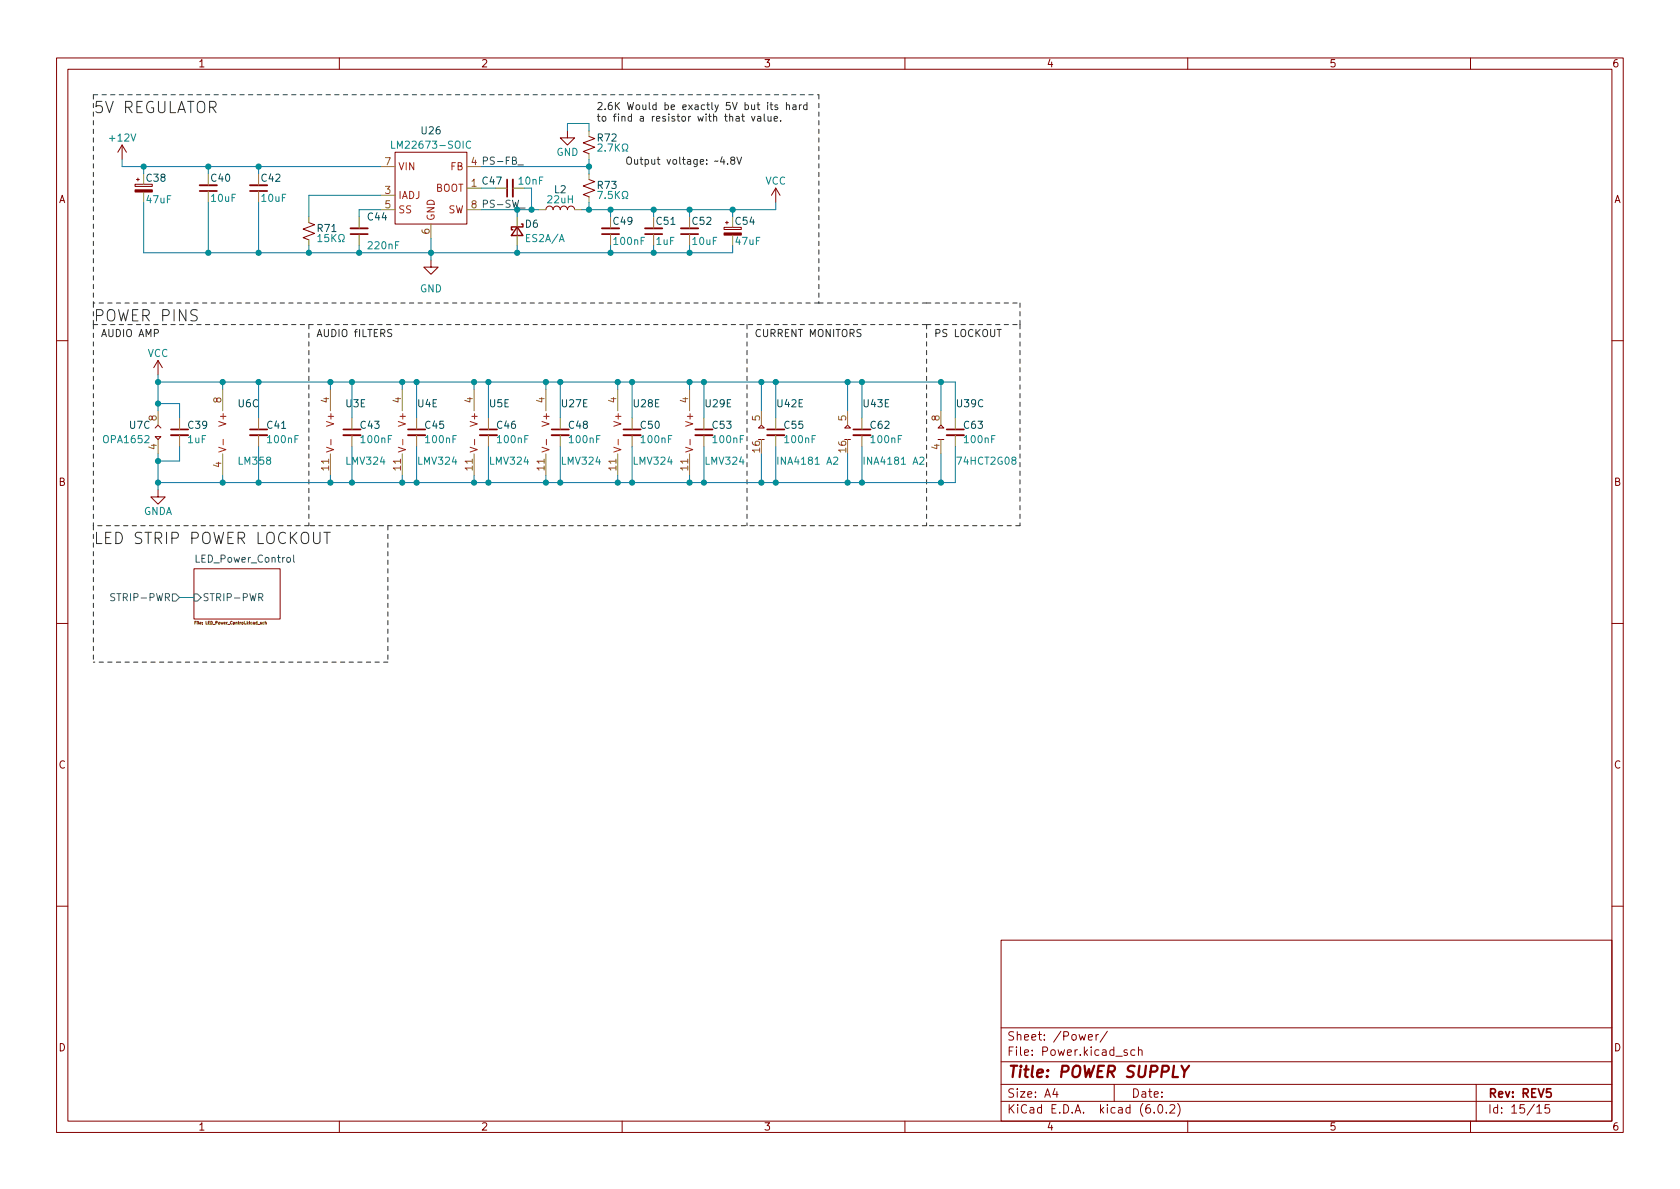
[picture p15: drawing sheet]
<svg xmlns="http://www.w3.org/2000/svg" width="297mm" height="210mm" viewBox="0 0 297 210" stroke-linecap="round" stroke-linejoin="round" font-family="sans-serif">
<defs><g id="words">
<g font-size="2.8" fill="#2c2c2c">
<text x="16.5" y="20">5V REGULATOR</text>
<text x="16.5" y="56.8">POWER PINS</text>
<text x="16.5" y="96.2">LED STRIP POWER LOCKOUT</text>
</g>
<text font-size="2.8" fill="#840000" x="178" y="190.6">Title: POWER SUPPLY</text>
<g font-size="2.1" fill="#840000">
<text x="178" y="184">Sheet: /Power/</text>
<text x="178" y="186.7">File: Power.kicad_sch</text>
<text x="178" y="196.9">KiCad E.D.A. kicad (6.0.2)</text>
<text x="178" y="194.1">Size: A4</text>
<text x="200" y="194.1">Date:</text>
<text x="263" y="194.1">Rev: REV5</text>
<text x="263" y="196.9">Id: 15/15</text>
</g>
<g font-size="1.8" fill="#840000">
<text x="35" y="11.9">1</text>
<text x="85" y="11.9">2</text>
<text x="135" y="11.9">3</text>
<text x="185" y="11.9">4</text>
<text x="235" y="11.9">5</text>
<text x="285" y="11.9">6</text>
<text x="10.3" y="35.9">A</text>
<text x="285.3" y="35.9">A</text>
<text x="10.3" y="85.9">B</text>
<text x="285.3" y="85.9">B</text>
<text x="10.3" y="135.9">C</text>
<text x="285.3" y="135.9">C</text>
<text x="10.3" y="185.9">D</text>
<text x="285.3" y="185.9">D</text>
<text x="35" y="199.9">1</text>
<text x="85" y="199.9">2</text>
<text x="135" y="199.9">3</text>
<text x="185" y="199.9">4</text>
<text x="235" y="199.9">5</text>
<text x="285" y="199.9">6</text>
</g>
<g font-size="1.8" fill="#005550">
<text x="74.6" y="23.7">U26</text>
<text x="105.7" y="25">R72</text>
<text x="26" y="32.1">C38</text>
<text x="37.4" y="32.1">C40</text>
<text x="46.3" y="32.1">C42</text>
<text x="98" y="34.2">L2</text>
<text x="105.7" y="33.4">R73</text>
<text x="56.2" y="41">R71</text>
<text x="65.1" y="39">C44</text>
<text x="92.9" y="40.3">D6</text>
<text x="108.5" y="39.7">C49</text>
<text x="116.1" y="39.7">C51</text>
<text x="122.5" y="39.7">C52</text>
<text x="130.1" y="39.7">C54</text>
<text x="22.9" y="75.8">U7C</text>
<text x="33.3" y="75.8">C39</text>
<text x="42.1" y="72">U6C</text>
<text x="47.3" y="75.8">C41</text>
<text x="61.2" y="72">U3E</text>
<text x="63.8" y="75.8">C43</text>
<text x="73.9" y="72">U4E</text>
<text x="75.2" y="75.8">C45</text>
<text x="86.6" y="72">U5E</text>
<text x="87.9" y="75.8">C46</text>
<text x="99.4" y="72">U27E</text>
<text x="100.6" y="75.8">C48</text>
<text x="112.1" y="72">U28E</text>
<text x="113.3" y="75.8">C50</text>
<text x="124.8" y="72">U29E</text>
<text x="126" y="75.8">C53</text>
<text x="137.5" y="72">U42E</text>
<text x="138.7" y="75.8">C55</text>
<text x="152.7" y="72">U43E</text>
<text x="154" y="75.8">C62</text>
<text x="169.2" y="72">U39C</text>
<text x="170.5" y="75.8">C63</text>
</g>
<g font-size="1.8" fill="#2c2c2c">
<text x="105.4" y="19.4">2.6K Would be exactly 5V but its hard</text>
<text x="105.4" y="21.5">to find a resistor with that value.</text>
<text x="110.5" y="29.1">Output voltage: ~4.8V</text>
<text x="17.8" y="59.6">AUDIO AMP</text>
<text x="55.9" y="59.6">AUDIO fILTERS</text>
<text x="133.3" y="59.6">CURRENT MONITORS</text>
<text x="165.1" y="59.6">PS LOCKOUT</text>
</g>
<g font-size="1.8" fill="#128875">
<text x="19.5" y="25">+12V</text>
<text x="70" y="26.3">LM22673-SOIC</text>
<text x="98.4" y="27.6">GND</text>
<text x="26" y="35.9">47uF</text>
<text x="37.4" y="35.7">10uF</text>
<text x="46.3" y="35.7">10uF</text>
<text x="96.9" y="35.9">22uH</text>
<text x="135.3" y="32.6">VCC</text>
<text x="65.2" y="44.1">220nF</text>
<text x="93.1" y="42.8">ES2A/A</text>
<text x="108.7" y="43.3">100nF</text>
<text x="116.1" y="43.3">1uF</text>
<text x="122.5" y="43.3">10uF</text>
<text x="130.1" y="43.3">47uF</text>
<text x="74.2" y="51.7">GND</text>
<text x="26.1" y="63.1">VCC</text>
<text x="18.4" y="78.4">OPA1652</text>
<text x="33.3" y="78.4">1uF</text>
<text x="42.3" y="82.2">LM358</text>
<text x="47.4" y="78.4">100nF</text>
<text x="61.3" y="82.2">LMV324</text>
<text x="64" y="78.4">100nF</text>
<text x="74" y="82.2">LMV324</text>
<text x="75.4" y="78.4">100nF</text>
<text x="86.7" y="82.2">LMV324</text>
<text x="88.1" y="78.4">100nF</text>
<text x="99.4" y="82.2">LMV324</text>
<text x="100.8" y="78.4">100nF</text>
<text x="112.1" y="82.2">LMV324</text>
<text x="113.5" y="78.4">100nF</text>
<text x="124.8" y="82.2">LMV324</text>
<text x="126.2" y="78.4">100nF</text>
<text x="137.9" y="82.2">INA4181 A2</text>
<text x="138.9" y="78.4">100nF</text>
<text x="153.2" y="82.2">INA4181 A2</text>
<text x="154.1" y="78.4">100nF</text>
<text x="169.5" y="82.2">74HCT2G08</text>
<text x="170.6" y="78.4">100nF</text>
<text x="25.3" y="91.1">GNDA</text>
</g>
<g font-size="1.8" fill="#8c5a0a">
<text x="68.1" y="29.2">7</text>
<text x="68.1" y="34.3">3</text>
<text x="68.1" y="36.8">5</text>
<text x="75.9" y="41.4" transform="rotate(-90 75.9 41.4)">6</text>
<text x="39.1" y="71.2" transform="rotate(-90 39.1 71.2)">8</text>
<text x="58.2" y="71.2" transform="rotate(-90 58.2 71.2)">4</text>
<text x="70.9" y="71.2" transform="rotate(-90 70.9 71.2)">4</text>
<text x="83.6" y="71.2" transform="rotate(-90 83.6 71.2)">4</text>
<text x="96.3" y="71.2" transform="rotate(-90 96.3 71.2)">4</text>
<text x="109" y="71.2" transform="rotate(-90 109 71.2)">4</text>
<text x="121.7" y="71.2" transform="rotate(-90 121.7 71.2)">4</text>
<text x="27.7" y="74.4" transform="rotate(-90 27.7 74.4)">8</text>
<text x="134.4" y="74.4" transform="rotate(-90 134.4 74.4)">5</text>
<text x="149.6" y="74.4" transform="rotate(-90 149.6 74.4)">5</text>
<text x="166.1" y="74.4" transform="rotate(-90 166.1 74.4)">8</text>
<text x="27.7" y="79.5" transform="rotate(-90 27.7 79.5)">4</text>
<text x="39.1" y="82.7" transform="rotate(-90 39.1 82.7)">4</text>
<text x="58.2" y="83.1" transform="rotate(-90 58.2 83.1)">11</text>
<text x="70.9" y="83.1" transform="rotate(-90 70.9 83.1)">11</text>
<text x="83.6" y="83.1" transform="rotate(-90 83.6 83.1)">11</text>
<text x="96.3" y="83.1" transform="rotate(-90 96.3 83.1)">11</text>
<text x="109" y="83.1" transform="rotate(-90 109 83.1)">11</text>
<text x="121.7" y="83.1" transform="rotate(-90 121.7 83.1)">11</text>
<text x="134.4" y="80" transform="rotate(-90 134.4 80)">16</text>
<text x="149.6" y="80" transform="rotate(-90 149.6 80)">16</text>
<text x="166.1" y="79.5" transform="rotate(-90 166.1 79.5)">4</text>
</g>
<g font-size="1.8" fill="#2d4364">
<text x="83.3" y="29.2">4 PS-FB_</text>
<text x="34.8" y="99.5">LED_Power_Control</text>
</g>
<g font-size="1.8" fill="#b02c04">
<text x="70.4" y="35.2">IADJ</text>
<text x="70.4" y="30.1">VIN</text>
<text x="76.9" y="33.9">BOOT</text>
<text x="79.7" y="30.1">FB</text>
<text x="70.4" y="37.7">SS</text>
<text x="76.8" y="39.1" transform="rotate(-90 76.8 39.1)">GND</text>
<text x="79.2" y="37.7">SW</text>
<text x="40" y="75" transform="rotate(-90 40 75)">V+</text>
<text x="59.1" y="75" transform="rotate(-90 59.1 75)">V+</text>
<text x="71.8" y="75" transform="rotate(-90 71.8 75)">V+</text>
<text x="84.5" y="75" transform="rotate(-90 84.5 75)">V+</text>
<text x="97.2" y="75" transform="rotate(-90 97.2 75)">V+</text>
<text x="109.9" y="75" transform="rotate(-90 109.9 75)">V+</text>
<text x="122.6" y="75" transform="rotate(-90 122.6 75)">V+</text>
</g>
<g font-size="1.8" fill="#0a73a0">
<text x="83.3" y="33">1 C47</text>
<text x="91.8" y="32.6">10nF</text>
</g>
<text font-size="1.8" fill="#028f99" x="83.3" y="36.8">8 PS-SW_</text>
<g font-size="1.8" fill="#345372">
<text x="20.4" y="106.3">STRIP-PWR</text>
<text x="35.8" y="106.3">STRIP-PWR</text>
</g>
<text font-size=".7" fill="#725600" x="34.8" y="110.4">File: LED_Power_Control.kicad_sch</text>
</g></defs>
<g fill="none" stroke="#840000" stroke-width=".18">
<path d="M10 10.2h277v190.1h-277zM12 12.2h273v186.1h-273zM60 10.2v2M110 10.2v2M160 10.2v2M210 10.2v2M260 10.2v2M21.6 25.6l-.8 1.3M21.6 25.6v2.6M21.6 25.6l.8 1.3M23.9 32.6h3v.4h-3zM24.1 31.7h.5"/>
<path d="M24.4 31.5v.5M54.6 39.4l1 .3-2 .8 2 .8-2 .7 1 .4M69.8 26.9h12.7v12.7h-12.7zM96.5 37.1a.64 .64 0 0 1 .7-.7 .64 .64 0 0 1 .6 .7 .64 .64 0 0 1 .6-.7 .64 .64 0 0 1 .7 .7 .64 .64 0 0 1 .6-.7 .64 .64 0 0 1 .6 .7 .64 .64 0 0 1 .7-.7 .64 .64 0 0 1 .6 .7M100.3 23.1v1.3h1.3l-1.3 1.2-1.2-1.2h1.2M104.1 31.7l1.1 .4-2.1 .8 2.1 .7-2.1 .8 1 .4M104.1 24.1l1.1 .4-2.1 .8 2.1 .7-2.1 .8 1 .4M128.3 39.4h.5M128.5 39.1v.5M137.2 33.3l-.8 1.2M137.2 33.3v2.5M137.2 33.3l.7 1.2"/>
<path d="M76.2 46v1.2h1.3l-1.3 1.3-1.3-1.3h1.3M91.4 40.1v1.6M128 40.2h3.1v.4h-3.1zM10 60.2h2M27.4 75.7l.5-.5 .5 .5M27.4 77.2h1l-.5 .5zM27.9 63.7l-.7 1.3M27.9 63.7v2.6M27.9 63.7l.8 1.3M134.1 75.7l.5-.5 .5 .5zM134.1 77.7h1M149.4 75.7l.5-.5 .5 .5z"/>
<path d="M149.4 77.7h1M165.9 75.7l.5-.5 .5 .5zM165.9 77.7h1M285 60.2h2M27.9 86.6v1.3h1.3l-1.3 1.2-1.2-1.2h1.2M10 110.2h2M285 110.2h2M10 160.2h2M177 166.3h108v32h-108zM285 160.2h2M60 198.3v2M110 198.3v2"/>
<path d="M160 198.3v2M177 194.8h108M177 191.8h108M177 187.8h108M177 181.8h108M186.5 192.5l-.4 1h1M186.9 193v1M192.4 183.4l.7-.1v-.3l-.5-.1-.2 .2 .1 .8h.6M193.8 182.9v1M194.2 182.9l-.3 .1-.1 .2M195.8 182.4l-1.3 1.9M197 191.8v3"/>
<path d="M199.3 185.7l-.4-.1-.2 .2 .1 .3 .5 .1v.4h-.6M200.6 185.7l-.4-.1-.3 .3v.4l.2 .3h.5M201.3 185.8l.2-.2 .4 .1v.9M201.3 185.1v1.5M204.1 196.7v.1M204.9 195.4l.2-.1a.81 .81 0 0 1 .6 .7 .81 .81 0 0 1-.3 .8h-.2a.81 .81 0 0 1-.6-.6 .81 .81 0 0 1 .3-.8zM206.2 196.7v.1M206.9 195.5l.5-.2 .2 .2 .1 .3-.9 1h.9M208.2 195.1a1.72 1.72 0 0 1 0 2.3M210 198.3v2M260 198.3v2M261 191.8v6.5"/>
<path d="M271.7 195.8l.5-.5v1.5M271.7 196.8h.9M273.9 195.3h-.7l-.1 .7 .3-.1 .5 .1 .1 .2-.1 .5-.2 .1-.6-.1"/>
</g>
<g fill="none" stroke="#840000" stroke-width=".3">
<path d="M35.3 33.8h3.1M44.2 33.8h3M89.7 31.7v3.1M62 41.4h3M106.4 41.4h3.1M114 41.4h3.1M120.4 41.4h3M30.2 75.9h3.1M44.2 75.9h3M60.7 75.9h3.1M72.1 75.9h3.1M84.8 75.9h3.1"/>
<path d="M97.5 75.9h3.1M110.2 75.9h3.1M122.9 75.9h3.1M135.6 75.9h3.1M150.9 75.9h3M167.4 75.9h3M274.2 192.5h-.7l-.1 .7 .2-.1 .5 .1 .2 .2-.1 .5-.2 .1-.6-.1"/>
</g>
<path d="M208.9 188.5l.5 1 .8-1M209.4 189.5l-.1 1" fill="none" stroke="#840000" stroke-width=".4"/>
<path d="M34.3 100.6h15.2v8.9h-15.2z" fill="#fff" stroke="#fff" stroke-width=".18"/>
<path d="M34.3 100.6h15.2v8.9h-15.2z" fill="none" stroke="#9b0000" stroke-width=".18"/>
<path d="M20.3 105h-.5l-.2 .1v.3l.6 .3 .1 .3-.2 .2h-.5M30.5 105h.6l.6 .7-.6 .6h-.6zM34.3 105h.6l.7 .7-.7 .6h-.6zM45.7 105.6h.6l.2-.2-.1-.3-.7-.1v1.2M46 105.6l.5 .6" fill="none" stroke="#345372" stroke-width=".18"/>
<path d="M91.6 29.2h.9M91.9 36.8h.9M51.9 98.1v1.1l.2 .2" fill="none" stroke="#2d4364" stroke-width=".18"/>
<path d="M34.4 110.1h.2M34.7 109.9h-.3v.5M46.2 110.1h-.2l.2 .2h-.2M46.7 110.1h-.3l.1 .2h.2M46.9 110.1h.2v.3M46.9 109.9v.5" fill="none" stroke="#725600" stroke-width=".18"/>
<g fill="none" stroke="#840000" stroke-width=".33">
<path d="M35.3 32.8h3.1M44.2 32.8h3M90.7 31.7v3.1M62 40.4h3M106.4 40.4h3.1M114 40.4h3.1M120.4 40.4h3M30.2 77h3.1M44.2 77h3M60.7 77h3.1M72.1 77h3.1M84.8 77h3.1"/>
<path d="M97.5 77h3.1M110.2 77h3.1M122.9 77h3.1M135.6 77h3.1M150.9 77h3M167.4 77h3"/>
</g>
<g fill="none" stroke="#a0a006" stroke-width=".18">
<path d="M25.4 30.7v1.9M25.4 34v1.8M36.8 30.7v2.1M36.8 33.8v2M45.7 30.7v2.1M45.7 33.8v2M54.6 38.3v1.1M63.5 38.3v2.1M67.3 34.5h2.5M67.3 29.5h2.5M67.3 37.1h2.5M76.2 39.6v2.6"/>
<path d="M82.5 33.3h2.6M82.5 29.5h2.6M82.5 37.1h2.6M87.6 33.3h2.1M90.7 33.3h2M91.4 38.3v1.8M95.2 37.1h1.3M101.6 37.1h1.3M104.1 23.1v1M104.1 27.2v1M104.1 30.7v1M104.1 34.8v1"/>
<path d="M107.9 38.3v2.1M115.6 38.3v2.1M121.9 38.3v2.1M129.5 38.3v1.9M54.6 42.4v1M63.5 41.4v2M91.4 41.7v1.7M107.9 41.4v2M115.6 41.4v2M121.9 41.4v2M129.5 41.6v1.8M27.9 72.6v2.6"/>
<path d="M27.9 77.7v2.6M31.7 73.9v2M31.7 77v2M39.4 68.8v3.8M45.7 73.9v2M45.7 77v2M58.4 68.8v3.8M62.2 73.9v2M62.2 77v2M71.1 68.8v3.8M73.7 73.9v2M73.7 77v2"/>
<path d="M83.8 68.8v3.8M86.4 73.9v2M86.4 77v2M96.5 68.8v3.8M99.1 73.9v2M99.1 77v2M109.2 68.8v3.8M111.8 73.9v2M111.8 77v2M121.9 68.8v3.8M124.5 73.9v2M124.5 77v2"/>
<path d="M134.6 72.6v2.6M137.2 73.9v2M137.2 77v2M149.9 72.6v2.6M152.4 73.9v2M152.4 77v2M166.4 72.6v2.6M166.4 77.7v2.6M168.9 73.9v2M168.9 77v2M39.4 80.3v3.8M58.4 80.3v3.8"/>
<path d="M71.1 80.3v3.8M83.8 80.3v3.8M96.5 80.3v3.8M109.2 80.3v3.8M121.9 80.3v3.8"/>
</g>
<g fill="none" stroke="#b02c04" stroke-width=".18">
<path d="M38.7 79.1l1.2 .4-1.2 .4M39.5 77.7v1M57.7 79.1l1.3 .4-1.3 .4M58.5 77.7v1M70.4 79.1l1.3 .4-1.3 .4M71.2 77.7v1M83.1 79.1l1.3 .4-1.3 .4M83.9 77.7v1M95.8 79.1l1.3 .4-1.3 .4M96.6 77.7v1M108.5 79.1l1.3 .4-1.3 .4M109.3 77.7v1"/>
<path d="M121.2 79.1l1.3 .4-1.3 .4M122 77.7v1"/>
</g>
<g fill="none" stroke="#128875" stroke-width=".18">
<path d="M69.2 25v1.2h.6M83.2 25.1a.6 .6 0 0 0-.8 .4 .6 .6 0 0 0 .6 .7l.2-.1M105.7 33.8h.8l-.5 1.3M105.7 25.6l.5-.1 .3 .3-.8 .9h.8M107 35v.1M107 26.6v.1M107.5 25.5h.8l-.5 1.2M108.2 33.8h-.6l-.1 .6 .2-.1 .5 .1 .1 .2-.1 .4-.2 .1-.5-.1M108.8 25.5v1.2M108.8 33.8v1.3M109 34.4l.5 .7M109 26l.5 .7"/>
<path d="M109.5 33.8l-.7 .8M109.5 25.5l-.7 .7M110 35.1h.3v-.2a.54 .54 0 0 1-.2-.8 .54 .54 0 0 1 .7-.2 .58 .58 0 0 1-.1 1v.2h.3M110 26.7h.3v-.2a.54 .54 0 0 1-.2-.8 .54 .54 0 0 1 .7-.2 .58 .58 0 0 1-.1 1v.2h.3M56.2 41.8l.4-.3v1.2M56.2 42.7h.7M58.1 41.5h-.6l-.1 .6 .2-.2 .4 .1 .1 .2v.4l-.2 .1-.5-.1M58.7 41.5v1.2M58.9 42l.5 .7M59.4 41.5l-.7 .7M59.9 42.7h.3v-.2a.54 .54 0 0 1-.3-.7 .54 .54 0 0 1 .8-.3 .58 .58 0 0 1-.1 1v.2h.3M147.4 81l.5-.2 .2 .4-.8 .9h.8"/>
<path d="M162.6 81l.5-.2 .3 .4-.8 .9h.8"/>
</g>
<path d="M92.2 39.6h.3v.5h-2.1v.5h.3M91.4 40.1l1.1 1.6h-2.1z" fill="none" stroke="#840000" stroke-width=".25"/>
<g fill="#840000" stroke="#840000" stroke-width=".18">
<path d="M128 41.2h3.1v.4h-3.1z"/>
<path d="M23.9 33.6h3v.4h-3z"/>
</g>
<g fill="none" stroke="#2c2c2c" stroke-width=".18">
<path d="M135.7 18.1v.1M135.7 18.5v.9M136.1 18.5h.5M136.3 18.1v1.1l.3 .2M137.5 18.6l-.3-.1-.2 .2 .1 .2 .4 .1v.3h-.5M139.1 18.7l.1-.2 .3 .1 .1 .8M139.1 18.1v1.3M140.2 18.6h.5v.8M140.7 18.8l-.4 .1-.2 .2 .2 .3 .4-.1M141.3 18.5v.9M141.7 18.5l-.4 .3M142.7 18.6l-.4-.1-.2 .3 .1 .5h.5"/>
<path d="M142.7 18.1v1.3M128.6 28.9v.1M129.4 28.3l-.2-.2 .1-.2 .1-.1h.4l.1 .2v.2l-.6 .2-.1 .2v.2l.2 .2h.3l.2-.2v-.2l-.2-.3M130.3 27.8l.4 1.2 .4-1.2M131.1 20.6h.5M131.3 20.2v1l.3 .2M132.9 20.6l.3 .8 .3-.8M134 20.6h.5v.8M134.5 20.9h-.4l-.2 .2 .2 .3h.4M135.1 20.2v1l.2 .2M135.8 20.6v.8h.3l.2-.1M136.3 20.6v.8"/>
<path d="M136.9 21l.6-.1-.1-.3h-.3l-.2 .2v.6h.5M138 21.3v.1M69.3 58.3h-.5l-.2 .1v.3l.5 .3 .2 .3-.3 .2h-.5M57.3 94.1h1.1M57.8 94.1v2"/>
</g>
<g fill="none" stroke="#2c2c2c" stroke-width=".18" stroke-dasharray=".8 .8">
<path d="M16.5 16.8h128.3M16.5 16.8v36.8M144.8 16.8v36.8M16.5 57.4v-3.8M16.5 57.4v35.6M16.5 57.4h38.1M54.6 57.4h90.2M54.6 57.4v35.6M132.1 57.4v35.6M144.8 53.6h-128.3M144.8 53.6h19M144.8 57.4h19"/>
<path d="M163.8 57.4v35.6M163.8 53.6h16.5M163.8 57.4h16.5M180.3 53.6v3.8M180.3 57.4v35.6M16.5 93v24.1M54.6 93h-38.1M68.6 93v24.1M163.8 93h-109.2M180.3 93h-16.5M68.6 117.1h-52.1"/>
</g>
<g fill="none" stroke="#0a73a0" stroke-width=".18">
<path d="M21.6 28.2v1.3h45.7M25.4 35.8v8.9h104.1v-1.3M25.4 29.5v1.2M36.8 29.5v1.2M36.8 35.8v8.9M45.7 29.5v1.2M45.7 35.8v8.9M67.3 34.5h-12.7v3.8M67.3 37.1h-3.8v1.2M85.1 29.5h19M85.1 37.1h10.1M91.4 37.1v1.2"/>
<path d="M94 33.3v3.8M100.3 23.1v-1.3h3.8v1.3M104.1 28.2v2.5M104.1 35.8v1.3M107.9 37.1v1.2M115.6 37.1v1.2M121.9 37.1v1.2M129.5 37.1v1.2M137.2 35.8v1.3h-34.3M54.6 43.4v1.3M63.5 43.4v1.3M76.2 42.2v3.8"/>
<path d="M91.4 43.4v1.3M107.9 43.4v1.3M115.6 43.4v1.3M121.9 43.4v1.3M27.9 67.6h141v6.3M27.9 66.3v6.3M27.9 71.4h3.8v2.5M31.7 79v2.5h-3.8M39.4 67.6v1.2M45.7 67.6v6.3M45.7 79v6.3M58.4 67.6v1.2"/>
<path d="M62.2 67.6v6.3M62.2 79v6.3M71.1 67.6v1.2M73.7 67.6v6.3M73.7 79v6.3M83.8 67.6v1.2M86.4 67.6v6.3M86.4 79v6.3M96.5 67.6v1.2M99.1 67.6v6.3M99.1 79v6.3M109.2 67.6v1.2"/>
<path d="M111.8 67.6v6.3M111.8 79v6.3M121.9 67.6v1.2M124.5 67.6v6.3M124.5 79v6.3M134.6 67.6v5M137.2 67.6v6.3M137.2 79v6.3M149.9 67.6v5M152.4 67.6v6.3M152.4 79v6.3M166.4 67.6v5"/>
<path d="M168.9 79v6.3h-141M27.9 80.3v6.3M39.4 84.1v1.2M58.4 84.1v1.2M71.1 84.1v1.2M83.8 84.1v1.2M96.5 84.1v1.2M109.2 84.1v1.2M121.9 84.1v1.2M134.6 80.3v5M149.9 80.3v5M166.4 80.3v5"/>
<path d="M31.7 105.7h2.6"/>
</g>
<g fill="#028f99" stroke="#028f99" stroke-width=".18">
<circle cx="83.8" cy="67.6" r=".46"/>
<circle cx="96.5" cy="67.6" r=".46"/>
<circle cx="86.4" cy="67.6" r=".46"/>
<circle cx="71.1" cy="85.3" r=".46"/>
<circle cx="86.4" cy="85.3" r=".46"/>
<circle cx="96.5" cy="85.3" r=".46"/>
<circle cx="83.8" cy="85.3" r=".46"/>
<circle cx="71.1" cy="67.6" r=".46"/>
<circle cx="73.7" cy="67.6" r=".46"/>
<circle cx="73.7" cy="85.3" r=".46"/>
<circle cx="27.9" cy="71.4" r=".46"/>
<circle cx="45.7" cy="85.3" r=".46"/>
<circle cx="27.9" cy="67.6" r=".46"/>
<circle cx="27.9" cy="81.5" r=".46"/>
<circle cx="27.9" cy="85.3" r=".46"/>
<circle cx="45.7" cy="67.6" r=".46"/>
<circle cx="25.4" cy="29.5" r=".46"/>
<circle cx="45.7" cy="29.5" r=".46"/>
<circle cx="36.8" cy="44.7" r=".46"/>
<circle cx="36.8" cy="29.5" r=".46"/>
<circle cx="45.7" cy="44.7" r=".46"/>
<circle cx="54.6" cy="44.7" r=".46"/>
<circle cx="58.4" cy="67.6" r=".46"/>
<circle cx="62.2" cy="67.6" r=".46"/>
<circle cx="62.2" cy="85.3" r=".46"/>
<circle cx="58.4" cy="85.3" r=".46"/>
<circle cx="39.4" cy="67.6" r=".46"/>
<circle cx="39.4" cy="85.3" r=".46"/>
<circle cx="63.5" cy="44.7" r=".46"/>
<circle cx="76.2" cy="44.7" r=".46"/>
<circle cx="109.2" cy="67.6" r=".46"/>
<circle cx="124.5" cy="85.3" r=".46"/>
<circle cx="129.5" cy="37.1" r=".46"/>
<circle cx="121.9" cy="37.1" r=".46"/>
<circle cx="111.8" cy="67.6" r=".46"/>
<circle cx="121.9" cy="67.6" r=".46"/>
<circle cx="137.2" cy="67.6" r=".46"/>
<circle cx="134.6" cy="67.6" r=".46"/>
<circle cx="99.1" cy="67.6" r=".46"/>
<circle cx="121.9" cy="85.3" r=".46"/>
<circle cx="111.8" cy="85.3" r=".46"/>
<circle cx="109.2" cy="85.3" r=".46"/>
<circle cx="99.1" cy="85.3" r=".46"/>
<circle cx="121.9" cy="44.7" r=".46"/>
<circle cx="115.6" cy="37.1" r=".46"/>
<circle cx="104.1" cy="29.5" r=".46"/>
<circle cx="91.4" cy="44.7" r=".46"/>
<circle cx="94" cy="37.1" r=".46"/>
<circle cx="115.6" cy="44.7" r=".46"/>
<circle cx="107.9" cy="44.7" r=".46"/>
<circle cx="104.1" cy="37.1" r=".46"/>
<circle cx="107.9" cy="37.1" r=".46"/>
<circle cx="124.5" cy="67.6" r=".46"/>
<circle cx="134.6" cy="85.3" r=".46"/>
<circle cx="149.9" cy="85.3" r=".46"/>
<circle cx="149.9" cy="67.6" r=".46"/>
<circle cx="152.4" cy="67.6" r=".46"/>
<circle cx="137.2" cy="85.3" r=".46"/>
<circle cx="152.4" cy="85.3" r=".46"/>
<circle cx="166.4" cy="67.6" r=".46"/>
<circle cx="166.4" cy="85.3" r=".46"/>
</g>
<use href="#words"/>
</svg>
